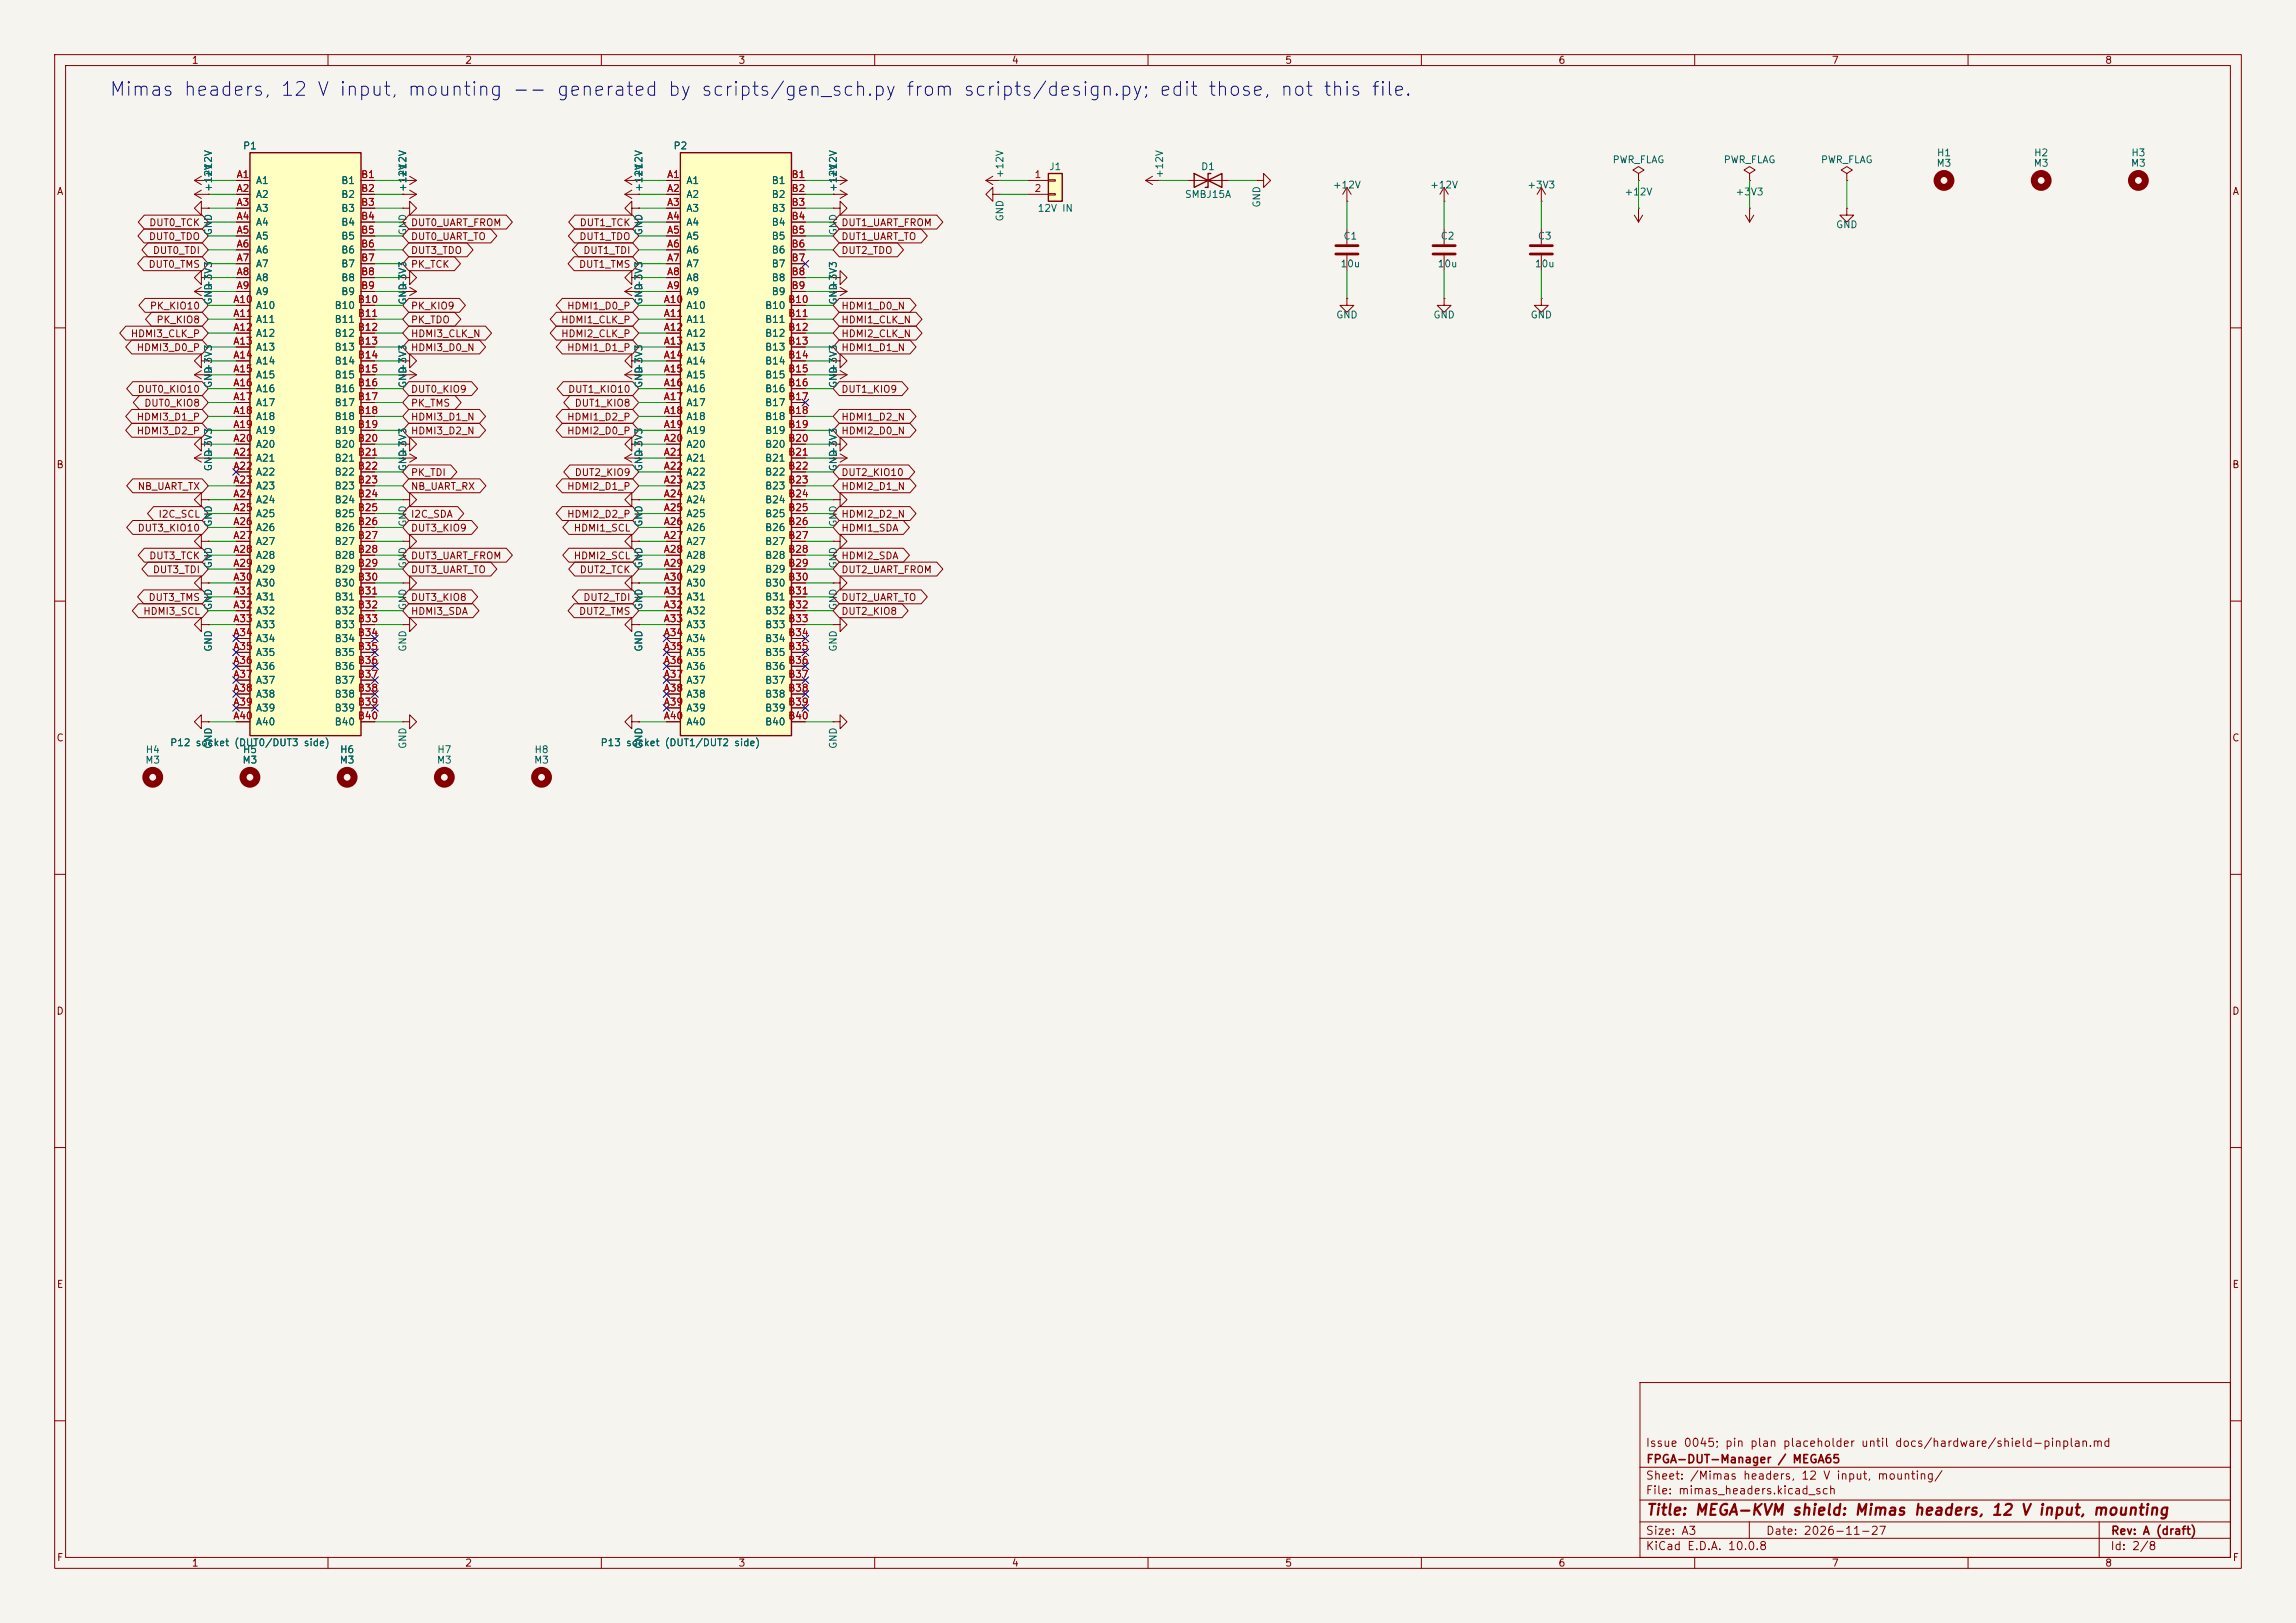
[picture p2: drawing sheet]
<svg xmlns="http://www.w3.org/2000/svg" width="420mm" height="297mm" viewBox="0 0 420 297" stroke-linecap="round" stroke-linejoin="round" font-family="sans-serif">
<defs><g id="words">
<text font-size="2.5" fill="#0000c2" x="19.9" y="18.2">Mimas headers, 12 V input, mounting -- generated by scripts/gen_sch.py from scripts/design.py; edit those, not this file.</text>
<text font-size="2" fill="#840000" x="301" y="277.8">Title: MEGA-KVM shield: Mimas headers, 12 V input, mounting</text>
<g font-size="1.5" fill="#840000">
<text x="300.9" y="265.1">Issue 0045; pin plan placeholder until docs/hardware/shield-pinplan.md</text>
<text x="301" y="268.1">FPGA-DUT-Manager / MEGA65</text>
<text x="300.9" y="273.8">File: mimas_headers.kicad_sch</text>
<text x="300.9" y="271.1">Sheet: /Mimas headers, 12 V input, mounting/</text>
<text x="300.9" y="281.2">Size: A3</text>
<text x="322.9" y="281.2">Date: 2026-11-27</text>
<text x="386" y="281.2">Rev: A (draft)</text>
<text x="300.9" y="284">KiCad E.D.A. 10.0.8</text>
<text x="385.9" y="284">Id: 2/8</text>
</g>
<g font-size="1.3" fill="#840000">
<text x="35" y="12">1</text>
<text x="85" y="12">2</text>
<text x="135" y="12">3</text>
<text x="185" y="12">4</text>
<text x="235" y="12">5</text>
<text x="285" y="12">6</text>
<text x="335" y="12">7</text>
<text x="385" y="12">8</text>
<text x="10.3" y="36">A</text>
<text x="408.3" y="36">A</text>
<text x="27.2" y="41.7">DUT0_TCK</text>
<text x="75.1" y="41.7">DUT0_UART_FROM</text>
<text x="105.9" y="41.7">DUT1_TCK</text>
<text x="153.8" y="41.7">DUT1_UART_FROM</text>
<text x="27.1" y="44.2">DUT0_TDO</text>
<text x="27.9" y="46.8">DUT0_TDI</text>
<text x="75.1" y="46.8">DUT3_TDO</text>
<text x="75.1" y="44.2">DUT0_UART_TO</text>
<text x="105.9" y="44.2">DUT1_TDO</text>
<text x="106.6" y="46.8">DUT1_TDI</text>
<text x="153.8" y="46.8">DUT2_TDO</text>
<text x="153.8" y="44.2">DUT1_UART_TO</text>
<text x="27.1" y="49.3">DUT0_TMS</text>
<text x="75.1" y="49.3">PK_TCK</text>
<text x="105.8" y="49.3">DUT1_TMS</text>
<text x="27.3" y="56.9">PK_KIO10</text>
<text x="28.5" y="59.5">PK_KIO8</text>
<text x="75.1" y="59.5">PK_TDO</text>
<text x="75.1" y="56.9">PK_KIO9</text>
<text x="102.5" y="59.5">HDMI1_CLK_P</text>
<text x="103.6" y="56.9">HDMI1_D0_P</text>
<text x="153.8" y="59.5">HDMI1_CLK_N</text>
<text x="153.8" y="56.9">HDMI1_D0_N</text>
<text x="23.8" y="62">HDMI3_CLK_P</text>
<text x="24.9" y="64.6">HDMI3_D0_P</text>
<text x="75.1" y="64.6">HDMI3_D0_N</text>
<text x="75.1" y="62">HDMI3_CLK_N</text>
<text x="102.5" y="62">HDMI2_CLK_P</text>
<text x="103.6" y="64.6">HDMI1_D1_P</text>
<text x="153.8" y="64.6">HDMI1_D1_N</text>
<text x="153.8" y="62">HDMI2_CLK_N</text>
<text x="24.9" y="77.3">HDMI3_D1_P</text>
<text x="25.1" y="72.2">DUT0_KIO10</text>
<text x="26.3" y="74.7">DUT0_KIO8</text>
<text x="75.1" y="72.2">DUT0_KIO9</text>
<text x="75.1" y="77.3">HDMI3_D1_N</text>
<text x="75.1" y="74.7">PK_TMS</text>
<text x="103.6" y="77.3">HDMI1_D2_P</text>
<text x="103.8" y="72.2">DUT1_KIO10</text>
<text x="105" y="74.7">DUT1_KIO8</text>
<text x="153.8" y="77.3">HDMI1_D2_N</text>
<text x="153.8" y="72.2">DUT1_KIO9</text>
<text x="24.9" y="79.8">HDMI3_D2_P</text>
<text x="75.1" y="79.8">HDMI3_D2_N</text>
<text x="103.6" y="79.8">HDMI2_D0_P</text>
<text x="153.8" y="79.8">HDMI2_D0_N</text>
<text x="10.2" y="86">B</text>
<text x="25.1" y="90">NB_UART_TX</text>
<text x="75.1" y="90">NB_UART_RX</text>
<text x="75.1" y="87.4">PK_TDI</text>
<text x="103.6" y="90">HDMI2_D1_P</text>
<text x="105" y="87.4">DUT2_KIO9</text>
<text x="153.8" y="90">HDMI2_D1_N</text>
<text x="153.8" y="87.4">DUT2_KIO10</text>
<text x="408.2" y="86">B</text>
<text x="28.9" y="95">I2C_SCL</text>
<text x="75.1" y="95">I2C_SDA</text>
<text x="103.6" y="95">HDMI2_D2_P</text>
<text x="153.8" y="95">HDMI2_D2_N</text>
<text x="25.1" y="97.6">DUT3_KIO10</text>
<text x="75.1" y="97.6">DUT3_KIO9</text>
<text x="104.8" y="97.6">HDMI1_SCL</text>
<text x="153.8" y="97.6">HDMI1_SDA</text>
<text x="27.2" y="102.7">DUT3_TCK</text>
<text x="27.9" y="105.2">DUT3_TDI</text>
<text x="75.1" y="105.2">DUT3_UART_TO</text>
<text x="75.1" y="102.7">DUT3_UART_FROM</text>
<text x="104.8" y="102.7">HDMI2_SCL</text>
<text x="105.9" y="105.2">DUT2_TCK</text>
<text x="153.8" y="105.2">DUT2_UART_FROM</text>
<text x="153.8" y="102.7">HDMI2_SDA</text>
<text x="26.1" y="112.8">HDMI3_SCL</text>
<text x="27.1" y="110.3">DUT3_TMS</text>
<text x="75.1" y="112.8">HDMI3_SDA</text>
<text x="75.1" y="110.3">DUT3_KIO8</text>
<text x="105.8" y="112.8">DUT2_TMS</text>
<text x="106.6" y="110.3">DUT2_TDI</text>
<text x="153.8" y="112.8">DUT2_KIO8</text>
<text x="153.8" y="110.3">DUT2_UART_TO</text>
<text x="10.2" y="136">C</text>
<text x="408.2" y="136">C</text>
<text x="10.2" y="186">D</text>
<text x="408.2" y="186">D</text>
<text x="10.3" y="236">E</text>
<text x="408.3" y="236">E</text>
<text x="10.3" y="286">F</text>
<text x="35" y="287">1</text>
<text x="85" y="287">2</text>
<text x="135" y="287">3</text>
<text x="185" y="287">4</text>
<text x="235" y="287">5</text>
<text x="285" y="287">6</text>
<text x="335" y="287">7</text>
<text x="385" y="287">8</text>
<text x="408.3" y="286">F</text>
</g>
<g font-size="1.3" fill="#006464">
<text x="44.4" y="27.6">P1</text>
<text x="123.1" y="27.6">P2</text>
<text x="354.2" y="28.9">H1</text>
<text x="372" y="28.9">H2</text>
<text x="389.8" y="28.9">H3</text>
<text x="39.1" y="35.2" transform="rotate(-90 39.1 35.2)">+12V</text>
<text x="39.1" y="32.7" transform="rotate(-90 39.1 32.7)">+12V</text>
<text x="46.7" y="34">A1</text>
<text x="62.3" y="34">B1</text>
<text x="74.6" y="35.2" transform="rotate(-90 74.6 35.2)">+12V</text>
<text x="74.6" y="32.7" transform="rotate(-90 74.6 32.7)">+12V</text>
<text x="117.8" y="35.2" transform="rotate(-90 117.8 35.2)">+12V</text>
<text x="125.4" y="34">A1</text>
<text x="141.1" y="34">B1</text>
<text x="153.4" y="35.2" transform="rotate(-90 153.4 35.2)">+12V</text>
<text x="183.8" y="32.7" transform="rotate(-90 183.8 32.7)">+12V</text>
<text x="191.8" y="31.4">J1</text>
<text x="213.1" y="32.7" transform="rotate(-90 213.1 32.7)">+12V</text>
<text x="219.6" y="31.4">D1</text>
<text x="243.7" y="34.8">+12V</text>
<text x="261.5" y="34.8">+12V</text>
<text x="279.3" y="34.8">+3V3</text>
<text x="294.9" y="30.2">PWR_FLAG</text>
<text x="315.2" y="30.2">PWR_FLAG</text>
<text x="333" y="30.2">PWR_FLAG</text>
<text x="354.1" y="30.8">M3</text>
<text x="371.9" y="30.8">M3</text>
<text x="389.7" y="30.8">M3</text>
<text x="46.7" y="36.5">A2</text>
<text x="46.7" y="39.1">A3</text>
<text x="46.7" y="41.6">A4</text>
<text x="62.3" y="36.5">B2</text>
<text x="62.3" y="39.1">B3</text>
<text x="62.3" y="41.6">B4</text>
<text x="125.4" y="36.5">A2</text>
<text x="125.4" y="39.1">A3</text>
<text x="125.4" y="41.6">A4</text>
<text x="141.1" y="36.5">B2</text>
<text x="141.1" y="39.1">B3</text>
<text x="141.1" y="41.6">B4</text>
<text x="183.8" y="40.6" transform="rotate(-90 183.8 40.6)">GND</text>
<text x="189.7" y="39.1">12V IN</text>
<text x="216.6" y="36.5">SMBJ15A</text>
<text x="230.8" y="38.1" transform="rotate(-90 230.8 38.1)">GND</text>
<text x="297.1" y="36.1">+12V</text>
<text x="317.4" y="36.1">+3V3</text>
<text x="39.1" y="43.2" transform="rotate(-90 39.1 43.2)">GND</text>
<text x="46.7" y="44.1">A5</text>
<text x="46.7" y="46.7">A6</text>
<text x="62.3" y="44.1">B5</text>
<text x="62.3" y="46.7">B6</text>
<text x="74.6" y="43.2" transform="rotate(-90 74.6 43.2)">GND</text>
<text x="117.8" y="43.2" transform="rotate(-90 117.8 43.2)">GND</text>
<text x="125.4" y="44.1">A5</text>
<text x="125.4" y="46.7">A6</text>
<text x="141.1" y="44.1">B5</text>
<text x="141.1" y="46.7">B6</text>
<text x="153.4" y="43.2" transform="rotate(-90 153.4 43.2)">GND</text>
<text x="245.6" y="44.1">C1</text>
<text x="263.4" y="44.1">C2</text>
<text x="281.2" y="44.1">C3</text>
<text x="335.8" y="42.1">GND</text>
<text x="39.1" y="53" transform="rotate(-90 39.1 53)">+3V3</text>
<text x="46.7" y="49.2">A7</text>
<text x="46.7" y="51.8">A8</text>
<text x="62.3" y="49.2">B7</text>
<text x="62.3" y="51.8">B8</text>
<text x="74.6" y="53" transform="rotate(-90 74.6 53)">+3V3</text>
<text x="117.8" y="53" transform="rotate(-90 117.8 53)">+3V3</text>
<text x="125.4" y="49.2">A7</text>
<text x="125.4" y="51.8">A8</text>
<text x="141.1" y="49.2">B7</text>
<text x="141.1" y="51.8">B8</text>
<text x="153.4" y="53" transform="rotate(-90 153.4 53)">+3V3</text>
<text x="245.1" y="49.2">10u</text>
<text x="262.9" y="49.2">10u</text>
<text x="280.7" y="49.2">10u</text>
<text x="39.1" y="55.9" transform="rotate(-90 39.1 55.9)">GND</text>
<text x="46.7" y="54.3">A9</text>
<text x="46.7" y="56.8">A10</text>
<text x="46.7" y="59.4">A11</text>
<text x="61.1" y="56.8">B10</text>
<text x="61.1" y="59.4">B11</text>
<text x="62.3" y="54.3">B9</text>
<text x="74.6" y="55.9" transform="rotate(-90 74.6 55.9)">GND</text>
<text x="117.8" y="55.9" transform="rotate(-90 117.8 55.9)">GND</text>
<text x="125.4" y="54.3">A9</text>
<text x="125.4" y="56.8">A10</text>
<text x="125.4" y="59.4">A11</text>
<text x="139.8" y="56.8">B10</text>
<text x="139.8" y="59.4">B11</text>
<text x="141.1" y="54.3">B9</text>
<text x="153.4" y="55.9" transform="rotate(-90 153.4 55.9)">GND</text>
<text x="244.3" y="58.6">GND</text>
<text x="262.1" y="58.6">GND</text>
<text x="279.9" y="58.6">GND</text>
<text x="46.7" y="61.9">A12</text>
<text x="46.7" y="64.5">A13</text>
<text x="61.1" y="61.9">B12</text>
<text x="61.1" y="64.5">B13</text>
<text x="125.4" y="61.9">A12</text>
<text x="125.4" y="64.5">A13</text>
<text x="139.8" y="61.9">B12</text>
<text x="139.8" y="64.5">B13</text>
<text x="39.1" y="71.1" transform="rotate(-90 39.1 71.1)">GND</text>
<text x="39.1" y="68.2" transform="rotate(-90 39.1 68.2)">+3V3</text>
<text x="46.7" y="67">A14</text>
<text x="46.7" y="69.5">A15</text>
<text x="61.1" y="67">B14</text>
<text x="61.1" y="69.5">B15</text>
<text x="74.6" y="68.2" transform="rotate(-90 74.6 68.2)">+3V3</text>
<text x="74.6" y="71.1" transform="rotate(-90 74.6 71.1)">GND</text>
<text x="117.8" y="71.1" transform="rotate(-90 117.8 71.1)">GND</text>
<text x="117.8" y="68.2" transform="rotate(-90 117.8 68.2)">+3V3</text>
<text x="125.4" y="67">A14</text>
<text x="125.4" y="69.5">A15</text>
<text x="139.8" y="67">B14</text>
<text x="139.8" y="69.5">B15</text>
<text x="153.4" y="68.2" transform="rotate(-90 153.4 68.2)">+3V3</text>
<text x="153.4" y="71.1" transform="rotate(-90 153.4 71.1)">GND</text>
<text x="46.7" y="72.1">A16</text>
<text x="46.7" y="74.6">A17</text>
<text x="46.7" y="77.2">A18</text>
<text x="61.1" y="72.1">B16</text>
<text x="61.1" y="74.6">B17</text>
<text x="61.1" y="77.2">B18</text>
<text x="125.4" y="72.1">A16</text>
<text x="125.4" y="74.6">A17</text>
<text x="125.4" y="77.2">A18</text>
<text x="139.8" y="72.1">B16</text>
<text x="139.8" y="74.6">B17</text>
<text x="139.8" y="77.2">B18</text>
<text x="39.1" y="83.5" transform="rotate(-90 39.1 83.5)">+3V3</text>
<text x="46.7" y="79.7">A19</text>
<text x="46.7" y="82.2">A20</text>
<text x="61.1" y="79.7">B19</text>
<text x="61.1" y="82.2">B20</text>
<text x="74.6" y="83.5" transform="rotate(-90 74.6 83.5)">+3V3</text>
<text x="117.8" y="83.5" transform="rotate(-90 117.8 83.5)">+3V3</text>
<text x="125.4" y="79.7">A19</text>
<text x="125.4" y="82.2">A20</text>
<text x="139.8" y="79.7">B19</text>
<text x="139.8" y="82.2">B20</text>
<text x="153.4" y="83.5" transform="rotate(-90 153.4 83.5)">+3V3</text>
<text x="39.1" y="86.3" transform="rotate(-90 39.1 86.3)">GND</text>
<text x="46.7" y="84.8">A21</text>
<text x="46.7" y="87.3">A22</text>
<text x="46.7" y="89.9">A23</text>
<text x="61.1" y="84.8">B21</text>
<text x="61.1" y="87.3">B22</text>
<text x="61.1" y="89.9">B23</text>
<text x="74.6" y="86.3" transform="rotate(-90 74.6 86.3)">GND</text>
<text x="117.8" y="86.3" transform="rotate(-90 117.8 86.3)">GND</text>
<text x="125.4" y="84.8">A21</text>
<text x="125.4" y="87.3">A22</text>
<text x="125.4" y="89.9">A23</text>
<text x="139.8" y="84.8">B21</text>
<text x="139.8" y="87.3">B22</text>
<text x="139.8" y="89.9">B23</text>
<text x="153.4" y="86.3" transform="rotate(-90 153.4 86.3)">GND</text>
<text x="46.7" y="92.4">A24</text>
<text x="46.7" y="94.9">A25</text>
<text x="61.1" y="92.4">B24</text>
<text x="61.1" y="94.9">B25</text>
<text x="125.4" y="92.4">A24</text>
<text x="125.4" y="94.9">A25</text>
<text x="139.8" y="92.4">B24</text>
<text x="139.8" y="94.9">B25</text>
<text x="39.1" y="96.5" transform="rotate(-90 39.1 96.5)">GND</text>
<text x="46.7" y="97.5">A26</text>
<text x="46.7" y="100">A27</text>
<text x="61.1" y="97.5">B26</text>
<text x="61.1" y="100">B27</text>
<text x="74.6" y="96.5" transform="rotate(-90 74.6 96.5)">GND</text>
<text x="117.8" y="96.5" transform="rotate(-90 117.8 96.5)">GND</text>
<text x="125.4" y="97.5">A26</text>
<text x="125.4" y="100">A27</text>
<text x="139.8" y="97.5">B26</text>
<text x="139.8" y="100">B27</text>
<text x="153.4" y="96.5" transform="rotate(-90 153.4 96.5)">GND</text>
<text x="39.1" y="104.1" transform="rotate(-90 39.1 104.1)">GND</text>
<text x="46.7" y="102.6">A28</text>
<text x="46.7" y="105.1">A29</text>
<text x="46.7" y="107.6">A30</text>
<text x="61.1" y="102.6">B28</text>
<text x="61.1" y="105.1">B29</text>
<text x="61.1" y="107.6">B30</text>
<text x="74.6" y="104.1" transform="rotate(-90 74.6 104.1)">GND</text>
<text x="117.8" y="104.1" transform="rotate(-90 117.8 104.1)">GND</text>
<text x="125.4" y="102.6">A28</text>
<text x="125.4" y="105.1">A29</text>
<text x="125.4" y="107.6">A30</text>
<text x="139.8" y="102.6">B28</text>
<text x="139.8" y="105.1">B29</text>
<text x="139.8" y="107.6">B30</text>
<text x="153.4" y="104.1" transform="rotate(-90 153.4 104.1)">GND</text>
<text x="39.1" y="111.7" transform="rotate(-90 39.1 111.7)">GND</text>
<text x="46.7" y="110.2">A31</text>
<text x="46.7" y="112.7">A32</text>
<text x="61.1" y="110.2">B31</text>
<text x="61.1" y="112.7">B32</text>
<text x="74.6" y="111.7" transform="rotate(-90 74.6 111.7)">GND</text>
<text x="117.8" y="111.7" transform="rotate(-90 117.8 111.7)">GND</text>
<text x="125.4" y="110.2">A31</text>
<text x="125.4" y="112.7">A32</text>
<text x="139.8" y="110.2">B31</text>
<text x="139.8" y="112.7">B32</text>
<text x="153.4" y="111.7" transform="rotate(-90 153.4 111.7)">GND</text>
<text x="39.1" y="119.4" transform="rotate(-90 39.1 119.4)">GND</text>
<text x="46.7" y="115.3">A33</text>
<text x="46.7" y="117.8">A34</text>
<text x="61.1" y="115.3">B33</text>
<text x="61.1" y="117.8">B34</text>
<text x="74.6" y="119.4" transform="rotate(-90 74.6 119.4)">GND</text>
<text x="117.8" y="119.4" transform="rotate(-90 117.8 119.4)">GND</text>
<text x="125.4" y="115.3">A33</text>
<text x="125.4" y="117.8">A34</text>
<text x="139.8" y="115.3">B33</text>
<text x="139.8" y="117.8">B34</text>
<text x="153.4" y="119.4" transform="rotate(-90 153.4 119.4)">GND</text>
<text x="46.7" y="120.3">A35</text>
<text x="46.7" y="122.9">A36</text>
<text x="46.7" y="125.4">A37</text>
<text x="61.1" y="120.3">B35</text>
<text x="61.1" y="122.9">B36</text>
<text x="61.1" y="125.4">B37</text>
<text x="125.4" y="120.3">A35</text>
<text x="125.4" y="122.9">A36</text>
<text x="125.4" y="125.4">A37</text>
<text x="139.8" y="120.3">B35</text>
<text x="139.8" y="122.9">B36</text>
<text x="139.8" y="125.4">B37</text>
<text x="46.7" y="128">A38</text>
<text x="46.7" y="130.5">A39</text>
<text x="61.1" y="128">B38</text>
<text x="61.1" y="130.5">B39</text>
<text x="125.4" y="128">A38</text>
<text x="125.4" y="130.5">A39</text>
<text x="139.8" y="128">B38</text>
<text x="139.8" y="130.5">B39</text>
<text x="31" y="136.9">P12 socket (DUT0/DUT3 side)</text>
<text x="39.1" y="137.1" transform="rotate(-90 39.1 137.1)">GND</text>
<text x="46.7" y="133">A40</text>
<text x="61.1" y="133">B40</text>
<text x="74.6" y="137.1" transform="rotate(-90 74.6 137.1)">GND</text>
<text x="109.8" y="136.9">P13 socket (DUT1/DUT2 side)</text>
<text x="117.8" y="137.1" transform="rotate(-90 117.8 137.1)">GND</text>
<text x="125.4" y="133">A40</text>
<text x="139.8" y="133">B40</text>
<text x="153.4" y="137.1" transform="rotate(-90 153.4 137.1)">GND</text>
<text x="26.5" y="140">M3</text>
<text x="26.5" y="138.1">H4</text>
<text x="44.3" y="140">M3</text>
<text x="44.3" y="138.1">H5</text>
<text x="62" y="140">M3</text>
<text x="62.1" y="138.1">H6</text>
<text x="79.8" y="140">M3</text>
<text x="79.9" y="138.1">H7</text>
<text x="97.6" y="140">M3</text>
<text x="97.7" y="138.1">H8</text>
</g>
<g font-size="1.3" fill="#a90000">
<text x="43.2" y="32.9">A1</text>
<text x="43.2" y="35.4">A2</text>
<text x="65.9" y="32.9">B1</text>
<text x="65.9" y="35.4">B2</text>
<text x="121.9" y="32.9">A1</text>
<text x="121.9" y="35.4">A2</text>
<text x="144.7" y="32.9">B1</text>
<text x="144.7" y="35.4">B2</text>
<text x="189.1" y="32.9">1</text>
<text x="189.1" y="35.4">2</text>
<text x="43.2" y="38">A3</text>
<text x="43.2" y="40.5">A4</text>
<text x="65.9" y="38">B3</text>
<text x="65.9" y="40.5">B4</text>
<text x="121.9" y="38">A3</text>
<text x="121.9" y="40.5">A4</text>
<text x="144.7" y="38">B3</text>
<text x="144.7" y="40.5">B4</text>
<text x="43.2" y="43">A5</text>
<text x="43.2" y="45.6">A6</text>
<text x="65.9" y="43">B5</text>
<text x="65.9" y="45.6">B6</text>
<text x="121.9" y="43">A5</text>
<text x="121.9" y="45.6">A6</text>
<text x="144.7" y="43">B5</text>
<text x="144.7" y="45.6">B6</text>
<text x="43.2" y="48.1">A7</text>
<text x="43.2" y="50.7">A8</text>
<text x="43.2" y="53.2">A9</text>
<text x="65.9" y="48.1">B7</text>
<text x="65.9" y="50.7">B8</text>
<text x="65.9" y="53.2">B9</text>
<text x="121.9" y="48.1">A7</text>
<text x="121.9" y="50.7">A8</text>
<text x="121.9" y="53.2">A9</text>
<text x="144.7" y="48.1">B7</text>
<text x="144.7" y="50.7">B8</text>
<text x="144.7" y="53.2">B9</text>
<text x="42.6" y="55.7">A10</text>
<text x="42.6" y="58.3">A11</text>
<text x="65.3" y="55.7">B10</text>
<text x="65.3" y="58.3">B11</text>
<text x="121.3" y="55.7">A10</text>
<text x="121.3" y="58.3">A11</text>
<text x="144.1" y="55.7">B10</text>
<text x="144.1" y="58.3">B11</text>
<text x="42.6" y="60.8">A12</text>
<text x="42.6" y="63.4">A13</text>
<text x="42.6" y="65.9">A14</text>
<text x="65.3" y="60.8">B12</text>
<text x="65.3" y="63.4">B13</text>
<text x="65.3" y="65.9">B14</text>
<text x="121.3" y="60.8">A12</text>
<text x="121.3" y="63.4">A13</text>
<text x="121.3" y="65.9">A14</text>
<text x="144.1" y="60.8">B12</text>
<text x="144.1" y="63.4">B13</text>
<text x="144.1" y="65.9">B14</text>
<text x="42.6" y="68.4">A15</text>
<text x="42.6" y="71">A16</text>
<text x="65.3" y="68.4">B15</text>
<text x="65.3" y="71">B16</text>
<text x="121.3" y="68.4">A15</text>
<text x="121.3" y="71">A16</text>
<text x="144.1" y="68.4">B15</text>
<text x="144.1" y="71">B16</text>
<text x="42.6" y="73.5">A17</text>
<text x="42.6" y="76.1">A18</text>
<text x="65.3" y="73.5">B17</text>
<text x="65.3" y="76.1">B18</text>
<text x="121.3" y="73.5">A17</text>
<text x="121.3" y="76.1">A18</text>
<text x="144.1" y="73.5">B17</text>
<text x="144.1" y="76.1">B18</text>
<text x="42.6" y="78.6">A19</text>
<text x="42.6" y="81.1">A20</text>
<text x="42.6" y="83.7">A21</text>
<text x="65.3" y="78.6">B19</text>
<text x="65.3" y="81.1">B20</text>
<text x="65.3" y="83.7">B21</text>
<text x="121.3" y="78.6">A19</text>
<text x="121.3" y="81.1">A20</text>
<text x="121.3" y="83.7">A21</text>
<text x="144.1" y="78.6">B19</text>
<text x="144.1" y="81.1">B20</text>
<text x="144.1" y="83.7">B21</text>
<text x="42.6" y="86.2">A22</text>
<text x="42.6" y="88.8">A23</text>
<text x="65.3" y="86.2">B22</text>
<text x="65.3" y="88.8">B23</text>
<text x="121.3" y="86.2">A22</text>
<text x="121.3" y="88.8">A23</text>
<text x="144.1" y="86.2">B22</text>
<text x="144.1" y="88.8">B23</text>
<text x="42.6" y="91.3">A24</text>
<text x="42.6" y="93.8">A25</text>
<text x="65.3" y="91.3">B24</text>
<text x="65.3" y="93.8">B25</text>
<text x="121.3" y="91.3">A24</text>
<text x="121.3" y="93.8">A25</text>
<text x="144.1" y="91.3">B24</text>
<text x="144.1" y="93.8">B25</text>
<text x="42.6" y="96.4">A26</text>
<text x="42.6" y="98.9">A27</text>
<text x="42.6" y="101.5">A28</text>
<text x="65.3" y="96.4">B26</text>
<text x="65.3" y="98.9">B27</text>
<text x="65.3" y="101.5">B28</text>
<text x="121.3" y="96.4">A26</text>
<text x="121.3" y="98.9">A27</text>
<text x="121.3" y="101.5">A28</text>
<text x="144.1" y="96.4">B26</text>
<text x="144.1" y="98.9">B27</text>
<text x="144.1" y="101.5">B28</text>
<text x="42.6" y="104">A29</text>
<text x="42.6" y="106.5">A30</text>
<text x="65.3" y="104">B29</text>
<text x="65.3" y="106.5">B30</text>
<text x="121.3" y="104">A29</text>
<text x="121.3" y="106.5">A30</text>
<text x="144.1" y="104">B29</text>
<text x="144.1" y="106.5">B30</text>
<text x="42.6" y="109.1">A31</text>
<text x="42.6" y="111.6">A32</text>
<text x="65.3" y="109.1">B31</text>
<text x="65.3" y="111.6">B32</text>
<text x="121.3" y="109.1">A31</text>
<text x="121.3" y="111.6">A32</text>
<text x="144.1" y="109.1">B31</text>
<text x="144.1" y="111.6">B32</text>
<text x="42.6" y="114.2">A33</text>
<text x="42.6" y="116.7">A34</text>
<text x="42.6" y="119.2">A35</text>
<text x="65.3" y="114.2">B33</text>
<text x="65.3" y="116.7">B34</text>
<text x="65.3" y="119.2">B35</text>
<text x="121.3" y="114.2">A33</text>
<text x="121.3" y="116.7">A34</text>
<text x="121.3" y="119.2">A35</text>
<text x="144.1" y="114.2">B33</text>
<text x="144.1" y="116.7">B34</text>
<text x="144.1" y="119.2">B35</text>
<text x="42.6" y="121.8">A36</text>
<text x="42.6" y="124.3">A37</text>
<text x="65.3" y="121.8">B36</text>
<text x="65.3" y="124.3">B37</text>
<text x="121.3" y="121.8">A36</text>
<text x="121.3" y="124.3">A37</text>
<text x="144.1" y="121.8">B36</text>
<text x="144.1" y="124.3">B37</text>
<text x="42.6" y="126.9">A38</text>
<text x="42.6" y="129.4">A39</text>
<text x="42.6" y="131.9">A40</text>
<text x="65.3" y="126.9">B38</text>
<text x="65.3" y="129.4">B39</text>
<text x="65.3" y="131.9">B40</text>
<text x="121.3" y="126.9">A38</text>
<text x="121.3" y="129.4">A39</text>
<text x="121.3" y="131.9">A40</text>
<text x="144.1" y="126.9">B38</text>
<text x="144.1" y="129.4">B39</text>
<text x="144.1" y="131.9">B40</text>
</g>
</g></defs>
<path d="M0 0h420v297h-420z" fill="#f5f4ef" stroke="#f5f4ef" stroke-width=".18"/>
<g fill="none" stroke="#840000" stroke-width=".18">
<path d="M10 10h400v277h-400zM12 12h396v273h-396zM60 10v2M110 10v2M160 10v2M210 10v2M260 10v2M310 10v2M360 10v2M264.2 36.8h.1M264.2 34.3l-.8 1.3M264.2 34.3l.7 1.3"/>
<path d="M264.2 34.3v2.5M10 60h2M408 60h2M10 110h2M408 110h2M10 160h2M408 160h2M10 210h2M408 210h2M300 253h108v32h-108zM10 260h2M300 278.5h108"/>
<path d="M300 274.5h108M300 268.5h108M320 278.5v3M384 278.5v6.5M408 260h2M60 285v2M110 285v2M160 285v2M210 285v2M260 285v2M300 281.5h108M310 285v2"/>
<path d="M360 285v2"/>
</g>
<path d="M191.8 31.8h2.5v5h-2.5z" fill="#ffffc2"/>
<path d="M191.8 31.8h2.5v5h-2.5zM218.4 31.8v2.5l5.1-2.5v2.5zM221.5 31.8h-.5v2.5h-.5" fill="none" stroke="#840000" stroke-width=".25"/>
<g fill="none" stroke="#840000" stroke-width=".18">
<path d="M36.8 38.1v-1.3l-1.2 1.3 1.2 1.3v-1.3h1.3M38.1 38.1h.1M73.7 33h.1M73.7 35.6h.1M73.7 33h2.5M73.7 35.6h2.5M74.9 32.3l1.3 .7M74.9 34.8l1.3 .8M76.2 33l-1.3 .8M76.2 35.6l-1.3 .7M152.4 38.1h1.3v-1.3l1.2 1.3-1.2 1.3v-1.3M152.4 38.1h.1"/>
<path d="M152.4 35.6h.1M152.4 33h.1M152.4 33h2.5M152.4 35.6h2.5M153.7 34.8l1.2 .8M153.7 32.3l1.2 .7M154.9 35.6l-1.2 .7M154.9 33l-1.2 .8M180.3 33h2.6M180.3 33l1.3 .8M181.6 35.6v-1.3l-1.3 1.3 1.3 1.2v-1.2h1.3M181.6 32.3l-1.3 .7"/>
<path d="M182.9 33h.1M182.9 35.6h.1M188 33h3.8M188 35.6h3.8M191.8 32.9h1.2v.2h-1.2zM191.8 35.4h1.2v.3h-1.2zM209.5 33h2.6M209.5 33l1.3 .8M210.8 32.3l-1.3 .7M212.1 33h.1M217.2 33h7.6M229.9 33h1.2v-1.2l1.3 1.2-1.3 1.3v-1.3"/>
<path d="M229.9 33h.1M246.4 36.8h.1M246.4 34.3l-.8 1.3M246.4 34.3l.7 1.3M246.4 34.3v2.5M281.9 36.8h.1M281.9 34.3v2.5M281.9 34.3l-.7 1.3M281.9 34.3l.8 1.3M299 39.4l.7 1.2M299.7 31.8l1-.7-1-.6-1 .6 1 .7v1.2M299.7 33h.1"/>
<path d="M299.7 38.1h.1M299.7 38.1v2.5M300.5 39.4l-.8 1.2M319.3 39.4l.7 1.2M320 31.8l1.1-.7-1.1-.6-1 .6 1 .7v1.2M320 33h.1M320 38.1h.1M320 38.1v2.5M320.8 39.4l-.8 1.2M337.8 31.8l1-.7-1-.6-1 .6 1 .7v1.2M337.8 33h.1M337.8 38.1v1.3h1.3l-1.3 1.2-1.3-1.2h1.3"/>
<path d="M337.8 38.1h.1M35.6 53.3l1.2 .8M35.6 53.3h2.5M36.8 50.8v-1.3l-1.2 1.3 1.2 1.3v-1.3h1.3M36.8 52.6l-1.2 .7M38.1 53.3h.1M38.1 50.8h.1M73.7 53.3h.1M73.7 53.3h2.5M74.9 52.6l1.3 .7M76.2 53.3l-1.3 .8M114.3 53.3h2.5"/>
<path d="M114.3 53.3l1.3 .8M115.6 50.8v-1.3l-1.3 1.3 1.3 1.3v-1.3h1.2M115.6 52.6l-1.3 .7M116.8 50.8h.1M116.8 53.3h.1M152.4 50.8h1.3v-1.3l1.2 1.3-1.2 1.3v-1.3M152.4 50.8h.1M152.4 53.3h.1M152.4 53.3h2.5M153.7 52.6l1.2 .7M154.9 53.3l-1.2 .8M246.4 41.9v2.8"/>
<path d="M246.4 46.7v2.8M264.2 54.6v1.3h1.2l-1.2 1.3-1.3-1.3h1.3M264.2 54.6h.1M264.2 41.9v2.8M264.2 46.7v2.8M281.9 54.6v1.3h1.3l-1.3 1.3-1.2-1.3h1.2M281.9 54.6h.1M281.9 41.9v2.8M281.9 46.7v2.8M35.6 68.6l1.2 .7M35.6 68.6h2.5M36.8 66v-1.2l-1.2 1.2 1.2 1.3v-1.3h1.3"/>
<path d="M36.8 67.8l-1.2 .8M38.1 66h.1M38.1 68.6h.1M73.7 68.6h.1M73.7 66h1.2v-1.2l1.3 1.2-1.3 1.3v-1.3M73.7 66h.1M73.7 68.6h2.5M74.9 67.8l1.3 .8M76.2 68.6l-1.3 .7M114.3 68.6h2.5M114.3 68.6l1.3 .7M115.6 66v-1.2l-1.3 1.2 1.3 1.3v-1.3h1.2"/>
<path d="M115.6 67.8l-1.3 .8M116.8 68.6h.1M116.8 66h.1M152.4 66h1.3v-1.2l1.2 1.2-1.2 1.3v-1.3M152.4 66h.1M152.4 68.6h.1M152.4 68.6h2.5M153.7 67.8l1.2 .8M154.9 68.6l-1.2 .7M35.6 83.8l1.2 .8M35.6 83.8h2.5M36.8 81.3v-1.3l-1.2 1.3 1.2 1.3v-1.3h1.3"/>
<path d="M36.8 99.1v-1.3l-1.2 1.3 1.2 1.2v-1.2h1.3M36.8 91.4v-1.2l-1.2 1.2 1.2 1.3v-1.3h1.3M36.8 83.1l-1.2 .7M38.1 83.8h.1M38.1 81.3h.1M38.1 99.1h.1M38.1 91.4h.1M73.7 99.1h1.2v-1.3l1.3 1.3-1.3 1.2v-1.2M73.7 99.1h.1M152.4 91.4h1.3v-1.2l1.2 1.2-1.2 1.3v-1.3M152.4 91.4h.1M152.4 83.8h.1"/>
<path d="M152.4 83.8h2.5M153.7 83.1l1.2 .7M154.9 83.8l-1.2 .8M36.8 106.7v-1.3l-1.2 1.3 1.2 1.3v-1.3h1.3M36.8 114.3v-1.3l-1.2 1.3 1.2 1.3v-1.3h1.3M38.1 106.7h.1M38.1 114.3h.1M73.7 106.7h1.2v-1.3l1.3 1.3-1.3 1.3v-1.3M73.7 106.7h.1M73.7 114.3h1.2v-1.3l1.3 1.3-1.3 1.3v-1.3M73.7 114.3h.1M36.8 132.1v-1.3l-1.2 1.3 1.2 1.3v-1.3h1.3"/>
<path d="M38.1 132.1h.1M73.7 132.1h1.2v-1.3l1.3 1.3-1.3 1.3v-1.3M73.7 132.1h.1"/>
</g>
<path d="M244.3 45h4.1M244.3 46.5h4.1M262.1 45h4.1M262.1 46.5h4.1M279.9 45h4.1M279.9 46.5h4.1" fill="none" stroke="#840000" stroke-width=".51"/>
<g fill="none" stroke="#840000" stroke-width="1.3">
<circle cx="355.6" cy="33" r="1.27"/>
<circle cx="373.4" cy="33" r="1.27"/>
<circle cx="391.2" cy="33" r="1.27"/>
<circle cx="27.9" cy="142.2" r="1.27"/>
<circle cx="45.7" cy="142.2" r="1.27"/>
<circle cx="63.5" cy="142.2" r="1.27"/>
<circle cx="81.3" cy="142.2" r="1.27"/>
<circle cx="99.1" cy="142.2" r="1.27"/>
</g>
<path d="M45.7 27.9h20.3v106.7h-20.3z" fill="#ffffc2"/>
<path d="M45.7 27.9h20.3v106.7h-20.3z" fill="none" stroke="#840000" stroke-width=".25"/>
<g fill="none" stroke="#840000" stroke-width=".18">
<path d="M35.6 33h2.5M35.6 35.6h2.5M35.6 35.6l1.2 .7M35.6 33l1.2 .8M36.8 34.8l-1.2 .8M36.8 32.3l-1.2 .7M38.1 35.6h.1M38.1 33h.1M43.2 33h2.5M43.2 35.6h2.5M43.2 38.1h2.5M66 33h2.6"/>
<path d="M66 35.6h2.6M66 38.1h2.6M73.7 38.1h1.2v-1.3l1.3 1.3-1.3 1.3v-1.3M73.7 38.1h.1M114.3 33h2.5M114.3 35.6h2.5M114.3 35.6l1.3 .7M114.3 33l1.3 .8M115.6 34.8l-1.3 .8M115.6 32.3l-1.3 .7M116.8 35.6h.1M116.8 33h.1"/>
<path d="M43.2 40.6h2.5M43.2 43.2h2.5M43.2 45.7h2.5M43.2 48.3h2.5M43.2 50.8h2.5M43.2 53.3h2.5M43.2 55.9h2.5M43.2 58.4h2.5M66 40.6h2.6M66 43.2h2.6M66 45.7h2.6M66 48.3h2.6"/>
<path d="M66 50.8h2.6M66 53.3h2.6M66 55.9h2.6M66 58.4h2.6M73.7 50.8h1.2v-1.3l1.3 1.3-1.3 1.3v-1.3M73.7 50.8h.1M43.2 61h2.5M43.2 63.5h2.5M43.2 66h2.5M43.2 68.6h2.5M43.2 71.1h2.5M43.2 73.7h2.5"/>
<path d="M43.2 76.2h2.5M43.2 78.7h2.5M66 61h2.6M66 63.5h2.6M66 66h2.6M66 68.6h2.6M66 71.1h2.6M66 73.7h2.6M66 76.2h2.6M66 78.7h2.6M43.2 81.3h2.5M43.2 83.8h2.5"/>
<path d="M43.2 86.4h2.5M43.2 88.9h2.5M43.2 91.4h2.5M43.2 94h2.5M43.2 96.5h2.5M43.2 99.1h2.5M66 81.3h2.6M66 83.8h2.6M66 86.4h2.6M66 88.9h2.6M66 91.4h2.6M66 94h2.6"/>
<path d="M66 96.5h2.6M66 99.1h2.6M115.6 81.3v-1.3l-1.3 1.3 1.3 1.3v-1.3h1.2M116.8 81.3h.1M43.2 101.6h2.5M43.2 104.1h2.5M43.2 106.7h2.5M43.2 109.2h2.5M43.2 111.8h2.5M43.2 114.3h2.5M43.2 116.8h2.5M43.2 119.4h2.5"/>
<path d="M66 101.6h2.6M66 104.1h2.6M66 106.7h2.6M66 109.2h2.6M66 111.8h2.6M66 114.3h2.6M66 116.8h2.6M66 119.4h2.6M43.2 121.9h2.5M43.2 124.5h2.5M43.2 127h2.5M43.2 129.5h2.5"/>
<path d="M43.2 132.1h2.5M66 121.9h2.6M66 124.5h2.6M66 127h2.6M66 129.5h2.6M66 132.1h2.6"/>
</g>
<path d="M124.5 27.9h20.3v106.7h-20.3z" fill="#ffffc2"/>
<path d="M124.5 27.9h20.3v106.7h-20.3z" fill="none" stroke="#840000" stroke-width=".25"/>
<g fill="none" stroke="#840000" stroke-width=".18">
<path d="M26.4 39.4h10.6l1.1 1.2-1.1 1.3h-10.6l-1.1-1.3zM38.1 33h.1M38.1 35.6h.1M38.1 38.1h.1M43.2 33h2.5M43.2 35.6h2.5M43.2 38.1h2.5M66 33h2.6M66 35.6h2.6M66 38.1h2.6M73.7 35.6h.1M73.7 33h.1"/>
<path d="M74.8 39.4h17.8l1.1 1.2-1.1 1.3h-17.8l-1.1-1.3zM105.1 39.4h10.6l1.1 1.2-1.1 1.3h-10.6l-1.1-1.3zM115.6 38.1v-1.3l-1.3 1.3 1.3 1.3v-1.3h1.2M116.8 38.1h.1M116.8 35.6h.1M116.8 33h.1M121.9 33h2.6M121.9 35.6h2.6M121.9 38.1h2.6M144.8 33h2.5M144.8 35.6h2.5M144.8 38.1h2.5"/>
<path d="M152.4 35.6h.1M152.4 33h.1M153.5 39.4h17.9l1.1 1.2-1.1 1.3h-17.9l-1.1-1.3zM23 59.7h14l1.1 1.3-1.1 1.2h-14l-1.1-1.2zM26.3 47h10.7l1.1 1.3-1.1 1.2h-10.7l-1.1-1.2zM26.3 41.9h10.7l1.1 1.3-1.1 1.3h-10.7l-1.1-1.3zM26.5 54.6h10.5l1.1 1.3-1.1 1.3h-10.5l-1.1-1.3zM27.1 44.4h9.9l1.1 1.3-1.1 1.3h-9.9l-1.1-1.3zM27.7 57.1h9.3l1.1 1.3-1.1 1.3h-9.3l-1.1-1.3zM38.1 50.8h.1M38.1 53.3h.1M43.2 40.6h2.5"/>
<path d="M43.2 43.2h2.5M43.2 45.7h2.5M43.2 48.3h2.5M43.2 50.8h2.5M43.2 53.3h2.5M43.2 55.9h2.5M43.2 58.4h2.5M66 40.6h2.6M66 43.2h2.6M66 45.7h2.6M66 48.3h2.6M66 50.8h2.6"/>
<path d="M66 53.3h2.6M66 55.9h2.6M66 58.4h2.6M73.7 50.8h.1M73.7 53.3h.1M74.8 59.7h14l1.1 1.3-1.1 1.2h-14l-1.1-1.2zM74.8 57.1h8.4l1.1 1.3-1.1 1.3h-8.4l-1.1-1.3zM74.8 54.6h9.2l1.1 1.3-1.1 1.3h-9.2l-1.1-1.3zM74.8 47h8.3l1.1 1.3-1.1 1.2h-8.3l-1.1-1.2zM74.8 44.4h10.6l1.1 1.3-1.1 1.3h-10.6l-1.1-1.3zM74.8 41.9h15l1.1 1.3-1.1 1.3h-15l-1.1-1.3zM101.8 57.1h13.9l1.1 1.3-1.1 1.3h-13.9l-1.2-1.3z"/>
<path d="M101.8 59.7h13.9l1.1 1.3-1.1 1.2h-13.9l-1.2-1.2zM102.8 54.6h12.9l1.1 1.3-1.1 1.3h-12.9l-1.1-1.3zM105 47h10.7l1.1 1.3-1.1 1.2h-10.7l-1.1-1.2zM105.1 41.9h10.6l1.1 1.3-1.1 1.3h-10.6l-1.1-1.3zM105.8 44.4h9.9l1.1 1.3-1.1 1.3h-9.9l-1.1-1.3zM116.8 50.8h.1M116.8 53.3h.1M121.9 40.6h2.6M121.9 43.2h2.6M121.9 45.7h2.6M121.9 48.3h2.6M121.9 50.8h2.6"/>
<path d="M121.9 53.3h2.6M121.9 55.9h2.6M121.9 58.4h2.6M144.8 40.6h2.5M144.8 43.2h2.5M144.8 45.7h2.5M144.8 48.3h2.5M144.8 50.8h2.5M144.8 53.3h2.5M144.8 55.9h2.5M144.8 58.4h2.5M152.4 50.8h.1"/>
<path d="M152.4 53.3h.1M153.5 59.7h14l1.2 1.3-1.2 1.2h-14l-1.1-1.2zM153.5 57.1h14l1.2 1.3-1.2 1.3h-14l-1.1-1.3zM153.5 44.4h10.7l1.1 1.3-1.1 1.3h-10.7l-1.1-1.3zM153.5 41.9h15l1.1 1.3-1.1 1.3h-15l-1.1-1.3zM153.5 54.6h13l1.1 1.3-1.1 1.3h-13l-1.1-1.3zM246.4 54.6v1.3h1.2l-1.2 1.3-1.3-1.3h1.3M246.4 54.6h.1M24.1 74.9h12.9l1.1 1.3-1.1 1.3h-12.9l-1.1-1.3zM24.1 77.5h12.9l1.1 1.2-1.1 1.3h-12.9l-1.1-1.3zM24.1 62.2h12.9l1.1 1.3-1.1 1.3h-12.9l-1.1-1.3zM24.3 69.8h12.7l1.1 1.3-1.1 1.3h-12.7l-1.1-1.3z"/>
<path d="M25.5 72.4h11.5l1.1 1.3-1.1 1.2h-11.5l-1.1-1.2zM38.1 68.6h.1M38.1 66h.1M43.2 61h2.5M43.2 63.5h2.5M43.2 66h2.5M43.2 68.6h2.5M43.2 71.1h2.5M43.2 73.7h2.5M43.2 76.2h2.5M43.2 78.7h2.5M66 61h2.6"/>
<path d="M66 63.5h2.6M66 66h2.6M66 68.6h2.6M66 71.1h2.6M66 73.7h2.6M66 76.2h2.6M66 78.7h2.6M73.7 66h.1M73.7 68.6h.1M74.8 69.8h11.5l1.1 1.3-1.1 1.3h-11.5l-1.1-1.3zM74.8 74.9h12.9l1.1 1.3-1.1 1.3h-12.9l-1.1-1.3zM74.8 62.2h12.9l1.1 1.3-1.1 1.3h-12.9l-1.1-1.3z"/>
<path d="M74.8 72.4h8.4l1.2 1.3-1.2 1.2h-8.4l-1.1-1.2zM74.8 77.5h12.9l1.1 1.2-1.1 1.3h-12.9l-1.1-1.3zM102.8 74.9h12.9l1.1 1.3-1.1 1.3h-12.9l-1.1-1.3zM102.8 77.5h12.9l1.1 1.2-1.1 1.3h-12.9l-1.1-1.3zM102.8 62.2h12.9l1.1 1.3-1.1 1.3h-12.9l-1.1-1.3zM103 69.8h12.7l1.1 1.3-1.1 1.3h-12.7l-1.1-1.3zM104.2 72.4h11.5l1.1 1.3-1.1 1.2h-11.5l-1.1-1.2zM116.8 68.6h.1M116.8 66h.1M121.9 61h2.6M121.9 63.5h2.6M121.9 66h2.6"/>
<path d="M121.9 68.6h2.6M121.9 71.1h2.6M121.9 73.7h2.6M121.9 76.2h2.6M121.9 78.7h2.6M144.8 61h2.5M144.8 63.5h2.5M144.8 66h2.5M144.8 68.6h2.5M144.8 71.1h2.5M144.8 73.7h2.5M144.8 76.2h2.5"/>
<path d="M144.8 78.7h2.5M152.4 66h.1M152.4 68.6h.1M153.5 77.5h13l1.1 1.2-1.1 1.3h-13l-1.1-1.3zM153.5 74.9h13l1.1 1.3-1.1 1.3h-13l-1.1-1.3zM153.5 69.8h11.5l1.1 1.3-1.1 1.3h-11.5l-1.1-1.3zM153.5 62.2h13l1.1 1.3-1.1 1.3h-13l-1.1-1.3zM24.3 87.6h12.7l1.1 1.3-1.1 1.3h-12.7l-1.1-1.3zM24.3 95.2h12.7l1.1 1.3-1.1 1.3h-12.7l-1.1-1.3zM28.1 92.7h8.9l1.1 1.3-1.1 1.3h-8.9l-1.1-1.3zM38.1 81.3h.1M38.1 83.8h.1"/>
<path d="M38.1 91.4h.1M38.1 99.1h.1M43.2 81.3h2.5M43.2 83.8h2.5M43.2 86.4h2.5M43.2 88.9h2.5M43.2 91.4h2.5M43.2 94h2.5M43.2 96.5h2.5M43.2 99.1h2.5M66 81.3h2.6M66 83.8h2.6"/>
<path d="M66 86.4h2.6M66 88.9h2.6M66 91.4h2.6M66 94h2.6M66 96.5h2.6M66 99.1h2.6M73.7 91.4h1.2v-1.2l1.3 1.2-1.3 1.3v-1.3M73.7 91.4h.1M73.7 83.8h.1M73.7 81.3h1.2v-1.3l1.3 1.3-1.3 1.3v-1.3M73.7 81.3h.1M73.7 83.8h2.5"/>
<path d="M74.8 95.2h11.5l1.1 1.3-1.1 1.3h-11.5l-1.1-1.3zM74.8 92.7h8.9l1.1 1.3-1.1 1.3h-8.9l-1.1-1.3zM74.8 87.6h13l1.1 1.3-1.1 1.3h-13l-1.1-1.3zM74.8 85.1h7.7l1.1 1.3-1.1 1.2h-7.7l-1.1-1.2zM74.9 83.1l1.3 .7M76.2 83.8l-1.3 .8M102.8 87.6h12.9l1.1 1.3-1.1 1.3h-12.9l-1.1-1.3zM102.8 92.7h12.9l1.1 1.3-1.1 1.3h-12.9l-1.1-1.3zM104.1 95.2h11.6l1.1 1.3-1.1 1.3h-11.6l-1.2-1.3zM104.2 85.1h11.5l1.1 1.3-1.1 1.2h-11.5l-1.1-1.2zM114.3 83.8h2.5M114.3 83.8l1.3 .8"/>
<path d="M115.6 99.1v-1.3l-1.3 1.3 1.3 1.2v-1.2h1.2M115.6 91.4v-1.2l-1.3 1.2 1.3 1.3v-1.3h1.2M115.6 83.1l-1.3 .7M116.8 83.8h.1M116.8 99.1h.1M116.8 91.4h.1M116.8 81.3h.1M121.9 81.3h2.6M121.9 83.8h2.6M121.9 86.4h2.6M121.9 88.9h2.6M121.9 91.4h2.6"/>
<path d="M121.9 94h2.6M121.9 96.5h2.6M121.9 99.1h2.6M144.8 81.3h2.5M144.8 83.8h2.5M144.8 86.4h2.5M144.8 88.9h2.5M144.8 91.4h2.5M144.8 94h2.5M144.8 96.5h2.5M144.8 99.1h2.5M152.4 99.1h1.3v-1.3l1.2 1.3-1.2 1.2v-1.2"/>
<path d="M152.4 99.1h.1M152.4 81.3h1.3v-1.3l1.2 1.3-1.2 1.3v-1.3M152.4 81.3h.1M152.4 83.8h.1M153.5 95.2h11.7l1.2 1.3-1.2 1.3h-11.7l-1.1-1.3zM153.5 92.7h13l1.1 1.3-1.1 1.3h-13l-1.1-1.3zM153.5 87.6h13l1.1 1.3-1.1 1.3h-13l-1.1-1.3zM153.5 85.1h12.7l1.1 1.3-1.1 1.2h-12.7l-1.1-1.2zM25.3 110.5h11.7l1.1 1.3-1.1 1.2h-11.7l-1.1-1.2zM26.3 107.9h10.7l1.1 1.3-1.1 1.3h-10.7l-1.1-1.3zM26.4 100.3h10.6l1.1 1.3-1.1 1.3h-10.6l-1.1-1.3zM27.1 102.9h9.9l1.1 1.2-1.1 1.3h-9.9l-1.1-1.3z"/>
<path d="M38.1 106.7h.1M38.1 114.3h.1M43.2 101.6h2.5M43.2 104.1h2.5M43.2 106.7h2.5M43.2 109.2h2.5M43.2 111.8h2.5M43.2 114.3h2.5M43.2 116.8h2.5M43.2 119.4h2.5M66 101.6h2.6M66 104.1h2.6"/>
<path d="M66 106.7h2.6M66 109.2h2.6M66 111.8h2.6M66 114.3h2.6M66 116.8h2.6M66 119.4h2.6M74.8 102.9h15l1.1 1.2-1.1 1.3h-15l-1.1-1.3zM74.8 100.3h17.8l1.1 1.3-1.1 1.3h-17.8l-1.1-1.3zM74.8 110.5h11.7l1.1 1.3-1.1 1.2h-11.7l-1.1-1.2zM74.8 107.9h11.5l1.1 1.3-1.1 1.3h-11.5l-1.1-1.3zM104.1 100.3h11.6l1.1 1.3-1.1 1.3h-11.6l-1.2-1.3zM105 110.5h10.7l1.1 1.3-1.1 1.2h-10.7l-1.1-1.2z"/>
<path d="M105.1 102.9h10.6l1.1 1.2-1.1 1.3h-10.6l-1.1-1.3zM105.8 107.9h9.9l1.1 1.3-1.1 1.3h-9.9l-1.1-1.3zM115.6 114.3v-1.3l-1.3 1.3 1.3 1.3v-1.3h1.2M115.6 106.7v-1.3l-1.3 1.3 1.3 1.3v-1.3h1.2M116.8 114.3h.1M116.8 106.7h.1M121.9 101.6h2.6M121.9 104.1h2.6M121.9 106.7h2.6M121.9 109.2h2.6M121.9 111.8h2.6M121.9 114.3h2.6"/>
<path d="M121.9 116.8h2.6M121.9 119.4h2.6M144.8 101.6h2.5M144.8 104.1h2.5M144.8 106.7h2.5M144.8 109.2h2.5M144.8 111.8h2.5M144.8 114.3h2.5M144.8 116.8h2.5M144.8 119.4h2.5M152.4 114.3h1.3v-1.3l1.2 1.3-1.2 1.3v-1.3M152.4 114.3h.1"/>
<path d="M152.4 106.7h1.3v-1.3l1.2 1.3-1.2 1.3v-1.3M152.4 106.7h.1M153.5 110.5h11.5l1.1 1.3-1.1 1.2h-11.5l-1.1-1.2zM153.5 107.9h15l1.1 1.3-1.1 1.3h-15l-1.1-1.3zM153.5 102.9h17.9l1.1 1.2-1.1 1.3h-17.9l-1.1-1.3zM153.5 100.3h11.7l1.2 1.3-1.2 1.3h-11.7l-1.1-1.3zM38.1 132.1h.1M43.2 121.9h2.5M43.2 124.5h2.5M43.2 127h2.5M43.2 129.5h2.5M43.2 132.1h2.5"/>
<path d="M66 121.9h2.6M66 124.5h2.6M66 127h2.6M66 129.5h2.6M66 132.1h2.6M115.6 132.1v-1.3l-1.3 1.3 1.3 1.3v-1.3h1.2M116.8 132.1h.1M121.9 121.9h2.6M121.9 124.5h2.6M121.9 127h2.6M121.9 129.5h2.6M121.9 132.1h2.6"/>
<path d="M144.8 121.9h2.5M144.8 124.5h2.5M144.8 127h2.5M144.8 129.5h2.5M144.8 132.1h2.5M152.4 132.1h1.3v-1.3l1.2 1.3-1.2 1.3v-1.3M152.4 132.1h.1"/>
</g>
<g fill="none" stroke="#009600" stroke-width=".18">
<path d="M38.1 33h5.1M38.1 38.1h5.1M38.1 35.6h5.1M68.6 33h5.1M68.6 38.1h5.1M68.6 35.6h5.1M116.8 33h5.1M116.8 38.1h5.1M116.8 35.6h5.1M147.3 33h5.1M147.3 38.1h5.1M147.3 35.6h5.1"/>
<path d="M182.9 33h5.1M182.9 35.6h5.1M212.1 33h5.1M224.8 33h5.1M246.4 36.8v5.1M264.2 36.8v5.1M281.9 36.8v5.1M299.7 33v5.1M320 33v5.1M337.8 33v5.1M38.1 45.7h5.1M38.1 53.3h5.1"/>
<path d="M38.1 50.8h5.1M38.1 48.3h5.1M38.1 58.4h5.1M38.1 55.9h5.1M38.1 43.2h5.1M38.1 40.6h5.1M68.6 45.7h5.1M68.6 53.3h5.1M68.6 50.8h5.1M68.6 48.3h5.1M68.6 58.4h5.1M68.6 55.9h5.1"/>
<path d="M68.6 43.2h5.1M68.6 40.6h5.1M116.8 45.7h5.1M116.8 53.3h5.1M116.8 50.8h5.1M116.8 48.3h5.1M116.8 58.4h5.1M116.8 55.9h5.1M116.8 43.2h5.1M116.8 40.6h5.1M147.3 45.7h5.1M147.3 53.3h5.1"/>
<path d="M147.3 50.8h5.1M147.3 58.4h5.1M147.3 55.9h5.1M147.3 43.2h5.1M147.3 40.6h5.1M246.4 49.5v5.1M264.2 49.5v5.1M281.9 49.5v5.1M38.1 78.7h5.1M38.1 68.6h5.1M38.1 71.1h5.1M38.1 76.2h5.1"/>
<path d="M38.1 73.7h5.1M38.1 63.5h5.1M38.1 66h5.1M38.1 61h5.1M68.6 78.7h5.1M68.6 68.6h5.1M68.6 71.1h5.1M68.6 76.2h5.1M68.6 73.7h5.1M68.6 63.5h5.1M68.6 66h5.1M68.6 61h5.1"/>
<path d="M116.8 78.7h5.1M116.8 68.6h5.1M116.8 71.1h5.1M116.8 76.2h5.1M116.8 73.7h5.1M116.8 63.5h5.1M116.8 66h5.1M116.8 61h5.1M147.3 78.7h5.1M147.3 68.6h5.1M147.3 71.1h5.1M147.3 76.2h5.1"/>
<path d="M147.3 63.5h5.1M147.3 66h5.1M147.3 61h5.1M38.1 81.3h5.1M38.1 94h5.1M38.1 99.1h5.1M38.1 96.5h5.1M38.1 91.4h5.1M38.1 88.9h5.1M38.1 83.8h5.1M68.6 81.3h5.1M68.6 94h5.1"/>
<path d="M68.6 99.1h5.1M68.6 96.5h5.1M68.6 91.4h5.1M68.6 88.9h5.1M68.6 86.4h5.1M68.6 83.8h5.1M116.8 81.3h5.1M116.8 94h5.1M116.8 99.1h5.1M116.8 96.5h5.1M116.8 91.4h5.1M116.8 88.9h5.1"/>
<path d="M116.8 86.4h5.1M116.8 83.8h5.1M147.3 81.3h5.1M147.3 94h5.1M147.3 99.1h5.1M147.3 96.5h5.1M147.3 91.4h5.1M147.3 88.9h5.1M147.3 86.4h5.1M147.3 83.8h5.1M38.1 101.6h5.1M38.1 104.1h5.1"/>
<path d="M38.1 106.7h5.1M38.1 114.3h5.1M38.1 111.8h5.1M38.1 109.2h5.1M68.6 101.6h5.1M68.6 104.1h5.1M68.6 106.7h5.1M68.6 114.3h5.1M68.6 111.8h5.1M68.6 109.2h5.1M116.8 101.6h5.1M116.8 104.1h5.1"/>
<path d="M116.8 106.7h5.1M116.8 114.3h5.1M116.8 111.8h5.1M116.8 109.2h5.1M147.3 101.6h5.1M147.3 104.1h5.1M147.3 106.7h5.1M147.3 114.3h5.1M147.3 111.8h5.1M147.3 109.2h5.1M38.1 132.1h5.1M68.6 132.1h5.1"/>
<path d="M116.8 132.1h5.1M147.3 132.1h5.1"/>
</g>
<g fill="none" stroke="#000084" stroke-width=".18">
<path d="M146.7 47.7l1.2 1.2M147.9 47.7l-1.2 1.2M146.7 73.1l1.2 1.2M147.9 73.1l-1.2 1.2M42.6 85.8l1.2 1.2M43.8 85.8l-1.2 1.2M42.6 118.8l1.2 1.2M42.6 116.2l1.2 1.2M43.8 118.8l-1.2 1.2M43.8 116.2l-1.2 1.2M68 116.2l1.2 1.2M68 118.8l1.2 1.2"/>
<path d="M69.2 116.2l-1.2 1.2M69.2 118.8l-1.2 1.2M121.3 116.2l1.2 1.2M121.3 118.8l1.2 1.2M122.5 116.2l-1.2 1.2M122.5 118.8l-1.2 1.2M146.7 116.2l1.2 1.2M146.7 118.8l1.2 1.2M147.9 116.2l-1.2 1.2M147.9 118.8l-1.2 1.2M42.6 121.3l1.2 1.2M42.6 126.4l1.2 1.2"/>
<path d="M42.6 123.9l1.2 1.2M42.6 128.9l1.2 1.2M43.8 121.3l-1.2 1.2M43.8 126.4l-1.2 1.2M43.8 123.9l-1.2 1.2M43.8 128.9l-1.2 1.2M68 128.9l1.2 1.2M68 126.4l1.2 1.2M68 123.9l1.2 1.2M68 121.3l1.2 1.2M69.2 126.4l-1.2 1.2M69.2 128.9l-1.2 1.2"/>
<path d="M69.2 123.9l-1.2 1.2M69.2 121.3l-1.2 1.2M121.3 121.3l1.2 1.2M121.3 123.9l1.2 1.2M121.3 128.9l1.2 1.2M121.3 126.4l1.2 1.2M122.5 121.3l-1.2 1.2M122.5 123.9l-1.2 1.2M122.5 128.9l-1.2 1.2M122.5 126.4l-1.2 1.2M146.7 128.9l1.2 1.2M146.7 123.9l1.2 1.2"/>
<path d="M146.7 126.4l1.2 1.2M146.7 121.3l1.2 1.2M147.9 128.9l-1.2 1.2M147.9 123.9l-1.2 1.2M147.9 126.4l-1.2 1.2M147.9 121.3l-1.2 1.2"/>
</g>
<use href="#words"/>
</svg>
